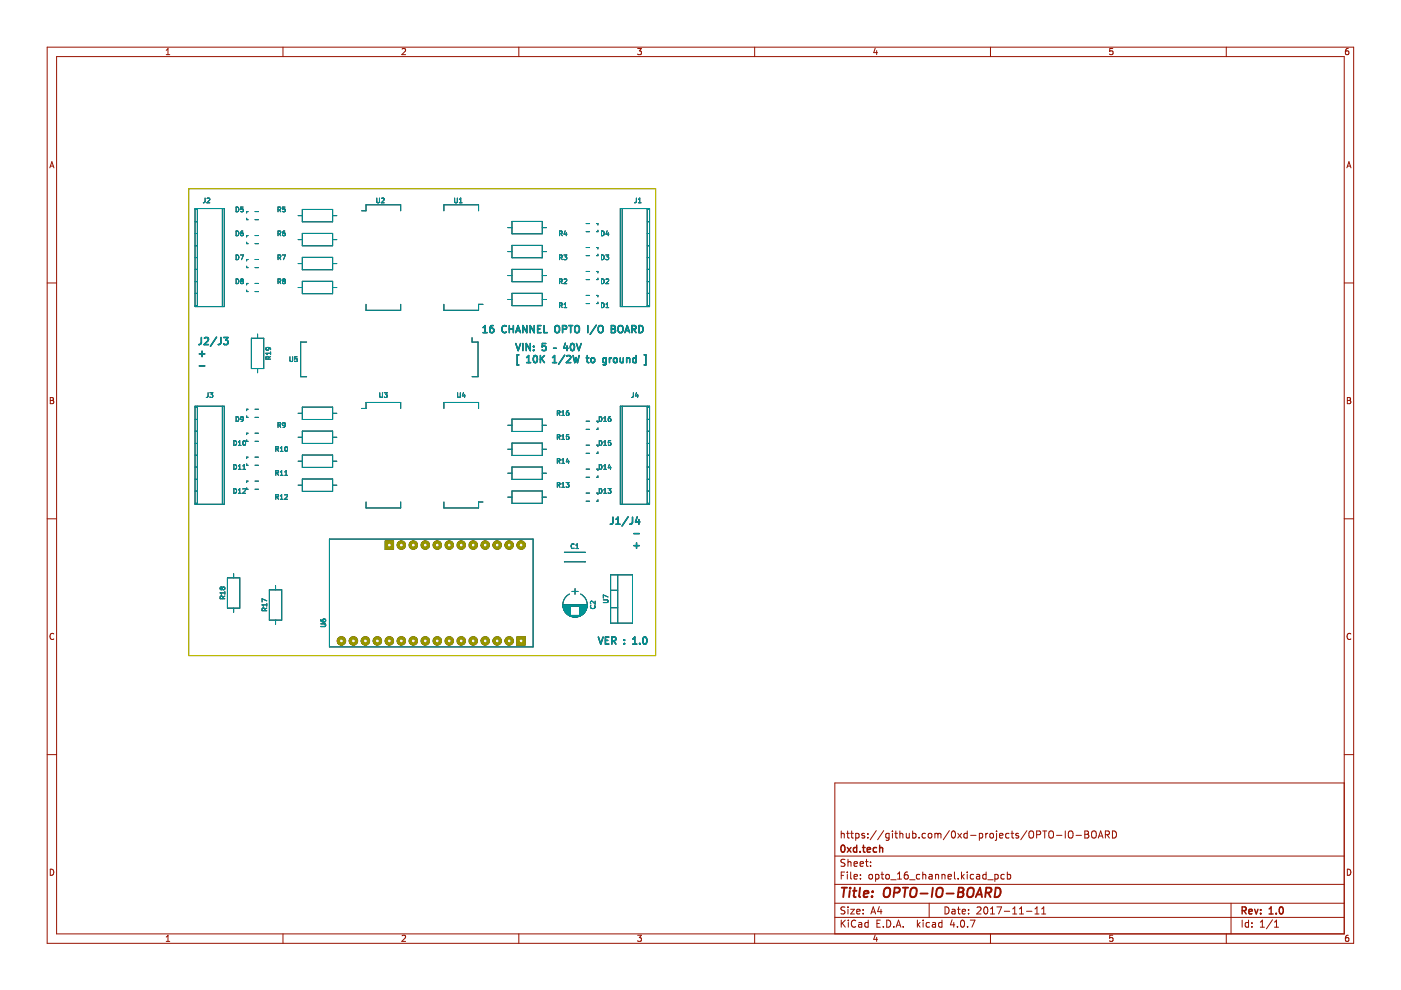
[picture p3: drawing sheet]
<svg xmlns="http://www.w3.org/2000/svg" width="297mm" height="210mm" viewBox="0 0 297 210" stroke-linecap="round" stroke-linejoin="round" font-family="sans-serif">
<g fill="none" stroke="#981200" stroke-width=".21">
<path d="M10 10h277v190h-277zM12 12h273v186h-273zM35.2 11.6h.8M35.2 10.7l.4-.4v1.3M60 10v2M85.2 10.4l.5-.1 .3 .4-.8 .9h.8M110 10v2M135.2 10.3h.8l-.4 .5 .3 .1v.6l-.2 .1-.5-.1M160 10v2M185.6 10.2l-.4 1h.9M185.9 10.7v.9M210 10v2"/>
<path d="M235.9 10.3h-.6l-.1 .6 .7-.1v.7l-.2 .1-.5-.1M260 10v2M285.9 10.3l-.4 .1-.2 .2-.1 .7 .3 .3 .4-.1v-.7h-.4l-.3 .2M10.6 35.6l.4-1.3 .4 1.3M10.7 35.2h.6M285.6 35.6l.4-1.3 .4 1.3M285.7 35.2h.6M10 60h2M285 60h2M10.7 84.3h.4l.2 .2-.2 .4 .2 .1 .1 .3-.2 .3h-.5zM10.7 84.9h.4M285.7 84.3h.4l.2 .2-.2 .4 .2 .1 .1 .3-.2 .3h-.5z"/>
<path d="M285.7 84.9h.4M10 110h2M285 110h2M11.4 134.4a.58 .58 0 0 0-.8 .5 .58 .58 0 0 0 .8 .6M286.4 134.4a.58 .58 0 0 0-.8 .5 .58 .58 0 0 0 .8 .6M10 160h2M178.4 176.2v1.5M178.4 176.8l.2-.1 .3 .1 .1 .9M179.5 176.7h.6M179.7 176.2v1.3l.4 .2M180.4 176.7h.5M180.6 176.2v1.3l.3 .2"/>
<path d="M181.4 176.8l.5-.1 .2 .3-.1 .6h-.6M181.4 176.7v1.5M183.3 176.8l-.4-.1-.2 .2 .1 .2 .5 .2v.3h-.6M184 177.5v.2M184 176.8v.1M185.8 176.1l-1.3 1.9M187.4 176.1l-1.3 1.9M188.5 176.8l-.4-.1-.3 .3 .1 .6h.6M188.5 176.7v1.2l-.3 .3-.3-.1M189.2 176.2v.1M189.2 176.7v1M189.7 176.7h.6"/>
<path d="M189.9 176.2v1.3l.4 .2M190.8 176.8l.2-.1 .4 .1v.9M190.8 176.2v1.5M192.1 176.7l.1 .9 .4 .1 .2-.2M192.8 176.7v1M193.5 176.8l.4-.1 .3 .3-.1 .6h-.6M193.5 176.2v1.5M194.9 177.5v.2M196.2 176.8l-.4-.1-.3 .3 .1 .6h.6M196.9 176.8l.2-.1 .4 .1 .1 .6-.2 .2-.3 .1-.2-.2zM198.2 176.8l.4-.1 .3 .2M198.2 176.7v1"/>
<path d="M198.9 176.9l.2-.2 .3 .1 .1 .9M198.9 176.9v.8M201.3 176.1l-1.3 1.9M201.9 176.3l.2-.1a.8 .8 0 0 1 .5 .7 .8 .8 0 0 1-.5 .8l-.4-.6zM203.1 176.7l.8 1M203.9 176.7l-.8 1M205.1 176.2v1.5M205.1 176.8l-.5-.1-.2 .3 .1 .6h.6M205.8 177.1h1.1M207.6 176.8l.5-.1 .3 .3-.2 .6h-.6M207.6 176.7v1.5M209 176.7v1"/>
<path d="M209.4 176.7l-.4 .3M209.9 176.8l.2-.1 .5 .1v.6l-.1 .2-.4 .1-.2-.2zM211.3 176.7v1.3l-.3 .2M211.3 176.2v.1M211.9 177.2l.7-.2v-.2l-.5-.1-.2 .2 .1 .7h.6M213.9 176.8l-.4-.1-.3 .3 .2 .6h.5M214.4 176.7h.5M214.6 176.2v1.3l.3 .2M215.9 176.8l-.3-.1-.2 .2v.2l.5 .2v.3h-.5M217.7 176.1l-1.3 1.9M218.4 176.3l.1-.1a.5 .5 0 0 1 .6 .5v.5a.5 .5 0 0 1-.5 .5 .5 .5 0 0 1-.5-.5v-.5zM219.8 177l.7-.1 .1-.2v-.4l-.8-.1v1.5"/>
<path d="M221.1 176.2h.8M221.5 176.2v1.5M222.6 176.3l.1-.1a.5 .5 0 0 1 .7 .5v.5a.5 .5 0 0 1-.5 .5 .5 .5 0 0 1-.5-.5v-.5zM224 177.1h1.1M225.9 176.2v1.5M226.6 176.4l.3-.2a.5 .5 0 0 1 .6 .5v.5a.5 .5 0 0 1-.5 .5 .5 .5 0 0 1-.5-.5zM228.1 177.1h1.2M230 176.2h.5l.3 .3-.3 .4 .3 .1 .1 .4-.3 .3h-.6zM230 176.9h.5M231.6 176.3l.2-.1a.5 .5 0 0 1 .6 .5v.5a.5 .5 0 0 1-.5 .5 .5 .5 0 0 1-.5-.5v-.5zM232.9 177.7l.5-1.5 .5 1.5M233 177.3h.7"/>
<path d="M234.4 177l.7-.1 .1-.2-.1-.4-.7-.1v1.5M234.7 177l.5 .7M235.9 176.2a.76 .76 0 0 1 .8 .7 .76 .76 0 0 1-.8 .8zM285 166h-108v32M285 160h2M10.7 184.3a.66 .66 0 0 1 .7 .6 .66 .66 0 0 1-.7 .7zM35.2 198.7l.4-.4v1.3M35.2 199.6h.8M60 198v2M85.2 198.4l.5-.1 .3 .4-.8 .9h.8M110 198v2M135.2 198.3h.8l-.4 .5 .3 .1v.6l-.2 .1-.5-.1"/>
<path d="M160 198v2M177 194.5h108M177 191.5h108M177 187.5h108M177 181.5h108M178.4 195.1v1.5M178.4 185.6h.5M178.6 195.7l.6 .9M179.1 184.9h-.7v1.5M179.1 192.4l-.5-.1-.2 .1v.5l.6 .2 .1 .4-.2 .3-.6-.1M179.1 182.3l-.5-.1-.2 .1v.5l.6 .2 .1 .4-.2 .3-.6-.1M179.2 195.1l-.8 .8"/>
<path d="M179.6 184.9v.1M179.6 185.4v1M179.8 182.2v1.5M179.8 192.3v.1M179.8 192.8v1M179.8 182.8l.2-.1 .4 .1v.9M179.9 195.1v.1M179.9 195.6v1M180.4 192.8h.7l-.7 1h.7M180.4 184.9v1.3l.2 .2M181.1 183.2l.7-.2-.1-.2-.4-.1-.2 .2v.7h.6M181.1 185.9l.7-.2-.1-.2-.4-.1-.2 .2v.7h.6"/>
<path d="M181.4 195.2a.71 .71 0 0 0-1 .5 .71 .71 0 0 0 .7 .9l.3-.2M181.6 193.3l.8-.2-.1-.2-.4-.1-.3 .2 .1 .7h.6M182.1 195.7h.5l.1 .9M182.4 183.2l.7-.2-.1-.2-.4-.1-.2 .2v.7h.6M182.4 186.2v.2M182.4 185.5v.1M182.7 195.9l-.5 .1-.2 .2 .2 .4 .5-.1M183 193.6v.2M183 192.9v.1M183.5 182.7h.6M183.7 182.2v1.3l.4 .2M184.1 195.7l-.5-.1-.2 .3 .1 .6h.6"/>
<path d="M184.1 195.1v1.5M184.3 185.5l.2-.1 .4 .1 .1 .6-.1 .2-.4 .1-.2-.2zM184.6 182.8v.1M184.6 183.5v.2M184.6 193.8l.5-1.5 .5 1.5M184.8 193.4h.7M185.6 198.2l-.4 1h.9M185.6 185.5l.5-.1 .3 .3-.2 .6h-.6M185.6 185.4v1.5M185.9 198.7v.9M185.9 195.8h.5M186.4 192.2l-.3 1.1h.9"/>
<path d="M186.6 195.1h-.7v1.5h.7M186.8 192.8v1M186.8 185.4h.6M187 184.9v1.3l.4 .2M187.3 196.4v.2M187.9 185.5l.2-.1 .4 .1 .1 .6-.2 .2-.3 .1-.2-.2zM188 195.1a.76 .76 0 0 1 .9 .7 .76 .76 0 0 1-.9 .8zM188.9 186.5h1.1M189.5 196.4v.2M190 196.6l.5-1.5 .5 1.5M190.1 196.2h.8M190.3 186.4h.8"/>
<path d="M190.3 185.3l.4-.4v1.5M191.5 196.4v.2M192.4 184.9l-.4 .1a1.01 1.01 0 0 0 0 1.4l.5-.2 .1-.5-.3-.2h-.4l-.2 .2M192.9 186.5h1.1M194.5 195.1v1.5M194.6 196l.5 .6M195 185.5l-.4-.1-.3 .3 .1 .6h.6M195.1 195.6l-.6 .6M195.6 185.5l.3-.1 .3 .1 .1 .9M195.6 184.9v1.5M195.7 195.1v.1M195.7 195.6v1"/>
<path d="M197 185.5h.6v.9M197 191.5v3M197.1 195.7l-.5-.1-.2 .3 .1 .6h.6M197.6 185.7l-.5 .1-.2 .2 .2 .4 .5-.1M197.7 195.7h.6l.1 .9M198.4 195.9l-.5 .1-.3 .2 .3 .4 .5-.1M198.4 185.5l.2-.1 .3 .1 .1 .9M198.4 185.4v1M199.7 185.5l.2-.1 .4 .1 .1 .9M199.7 195.7l-.4-.1-.3 .3 .1 .6h.6M199.7 185.4v1M199.7 195.1v1.5"/>
<path d="M200.4 192.3a.76 .76 0 0 1 .8 .7 .76 .76 0 0 1-.8 .8zM201 185.9l.7-.2-.1-.2-.4-.1-.2 .2 .1 .7h.5M201.9 192.9h.5l.1 .9M201.9 195l-.4 1.1h.9M202.2 195.6v1M202.4 184.9v1.3l.2 .2M202.5 193.1l-.5 .1-.2 .2 .2 .4 .5-.1M203 192.8h.6M203 196.4v.2M203.1 186.2v.2M203.2 192.3v1.3l.4 .2M203.8 195.2l.2-.1a.8 .8 0 0 1 .5 .7 .8 .8 0 0 1-.5 .8l-.4-.6z"/>
<path d="M203.9 184.9v1.5M204 185.8l.4 .6M204 193.3l.7-.2-.1-.2-.4-.1-.2 .2 .1 .7h.5M204.4 185.4l-.5 .6M205.1 184.9v.1M205.1 185.4v1M205.1 196.4v.2M205.4 193.6v.2M205.4 192.9v.1M205.7 195.1h1l-.6 1.5M206.4 185.5l-.4-.1-.3 .3 .2 .6h.5M207.1 185.5h.5l.1 .9"/>
<path d="M207.1 192.4l.6-.1 .3 .4-.9 1.1h.9M207.7 185.7l-.5 .1-.2 .2 .2 .4 .5-.1M208.7 192.4l.2-.1a.8 .8 0 0 1 .6 .7 .8 .8 0 0 1-.6 .8l-.3-.6zM209.1 185.5l-.5-.1-.2 .3 .1 .6h.6M209.1 184.9v1.5M209.4 186.5h1.2M210 198v2M210 193.8h.9M210 192.7l.4-.4v1.5M210.9 185.5l.5-.1 .2 .3-.1 .6h-.6M210.9 185.4v1.5M211.4 192.3h1l-.7 1.5"/>
<path d="M212.9 193.2h1.2M212.9 185.5l-.4-.1-.3 .3 .2 .6h.5M213.6 185.5l.4-.1 .3 .3-.2 .6h-.5M213.6 184.9v1.5M214.7 193.8h.9M214.7 192.7l.4-.4v1.5M216.1 193.8h.9M216.1 192.7l.5-.4v1.5M217.6 193.2h1.2M219.4 193.8h.9M219.4 192.7l.5-.4v1.5M220.9 193.8h.8"/>
<path d="M220.9 192.7l.4-.4v1.5M235.9 198.3h-.6l-.1 .6h.7v.6l-.2 .1-.5-.1M260 198v2M261 191.5v6.5M263.4 195.1v1.5M264.7 195.7l-.4-.1-.3 .3 .1 .6h.6M264.7 195.1v1.5M265.4 196.4v.2M265.4 195.7v.1M267.2 196.6h.9M267.2 195.5l.4-.4v1.5M269.8 195l-1.3 1.9"/>
<path d="M270.2 196.6h.9M270.2 195.5l.4-.4v1.5M285.7 184.3a.66 .66 0 0 1 .7 .6 .66 .66 0 0 1-.7 .7zM285.9 198.3l-.4 .1-.2 .2-.1 .7 .3 .3 .4-.1v-.6l-.4-.1-.3 .2"/>
</g>
<g fill="none" stroke="#981200" stroke-width=".3">
<path d="M178.4 179.3l.2-.1a.8 .8 0 0 1 .6 .7 .8 .8 0 0 1-.6 .8l-.3-.6zM179.6 179.7l.8 1M180.4 179.7l-.8 1M181.6 179.8l-.4-.1-.3 .3 .2 .6h.5M181.6 179.2v1.5M182.9 179.7h.5M183.1 179.2v1.3l.3 .2M185.9 179.8l-.5-.1-.3 .3 .2 .6h.6M186.5 179.8l.2-.1 .4 .1v.9M186.5 179.2v1.5M182.4 180.5v.2M183.9 180.2l.7-.2-.1-.2-.4-.1-.2 .2v.7h.6"/>
<path d="M263.4 193.1l.7-.1 .1-.2-.1-.4-.7-.1v1.5M263.7 193.1l.5 .7M264.8 193.3l.7-.2-.1-.2-.4-.1-.2 .2 .1 .7h.5M266 192.8l.4 1 .3-1M267.3 193.6v.2M267.3 192.9v.1M269.1 193.8h.8M269.1 192.7l.4-.4v1.5M270.6 193.6v.2M271.4 192.4l.2-.1a.8 .8 0 0 1 .5 .7 .8 .8 0 0 1-.5 .8l-.2-.2-.2-.4z"/>
</g>
<g fill="none" stroke="#981200" stroke-width=".4">
<path d="M178.5 188.2h1.1M179 188.2l-.2 2M180.2 188.9l-.2 1.3M180.3 188.2l-.1 .2M180.8 188.9h.8M181.2 188.2l-.2 1.7 .1 .2 .3 .1M182.4 188.2l-.3 1.7 .3 .3M183.1 189.5l1-.1v-.4l-.6-.1-.3 .3v.9h.7M184.9 190v.2M185 189v.2M187.6 188.5a.69 .69 0 0 1 1.1 0 1.47 1.47 0 0 1-.6 1.7l-.6-.1a1.5 1.5 0 0 1 .1-1.6zM189.6 189.3h.7l.3-.2a.51 .51 0 0 0-.1-.9h-.8l-.3 2"/>
<path d="M191.4 188.2h1.1M192 188.2l-.3 2M193.2 188.5a.69 .69 0 0 1 1.1 0 1.47 1.47 0 0 1-.6 1.7l-.5-.1a1.5 1.5 0 0 1 0-1.6zM195.2 189.5h1.5M197.8 188.2l-.3 2M198.7 188.5a.69 .69 0 0 1 1.1 0 1.47 1.47 0 0 1-.5 1.7l-.6-.1a1.5 1.5 0 0 1 0-1.6zM200.7 189.5h1.5M203.2 189.2h.7M203.3 188.2h.7l.2 .2 .1 .4-.4 .4 .2 .1a.58 .58 0 0 1-.3 .9h-.7zM205.3 188.5a.69 .69 0 0 1 1.1 0 1.47 1.47 0 0 1-.6 1.7l-.5-.1a1.5 1.5 0 0 1 0-1.6zM206.9 190.2l.9-2 .4 2M207.1 189.6h1"/>
<path d="M209 189.3h.8l.3-.2a.51 .51 0 0 0-.2-.9h-.8l-.2 2M209.5 189.3l.5 .9M211.1 188.2a.96 .96 0 0 1 1.1 .6 .96 .96 0 0 1-.3 1.1l-.6 .3h-.4z"/>
</g>
<g fill="none" stroke="#000" stroke-width=".3">
<path d="M42.3 75h1.1M42.3 77.6h1.1M42.7 71.6l-.1 1.2-.5 .3M42.8 74.5v1.1M43.3 71.7l.6-.1 .3 .4-.9 1.1h.9M45.9 71.5l-1.3 1.9M46.8 71.6v1.2l-.5 .3M47.4 71.6h.9l-.5 .5 .5 .2v.6l-.2 .2-.7-.2M102.4 70.5h.9M102.4 69.5l.4-.5v1.5M104.6 69l-.5 .1a1.01 1.01 0 0 0 0 1.4l.5-.1 .1-.5-.3-.3h-.3l-.3 .3M107.3 69.2a.71 .71 0 0 0-.9 .5 .71 .71 0 0 0 .7 .8l.2-.1"/>
<path d="M108 69v1.5M108 69.7h.8M108.8 69v1.5M109.3 70.5l.5-1.5 .5 1.5M109.4 72.8l.5 1.5 .5-1.5M109.5 70.1h.7M110 75.2h-.4v2.2h.4M110.9 72.8v1.5M111.6 76.9h.9M111.6 75.8l.5-.4v1.5M111.7 69v1.5l-.9-1.5v1.5M112.4 72.8v1.5l-.8-1.5v1.5"/>
<path d="M113.1 74.2v.1M113.1 73.4v.1M113.3 69v1.5l-.9-1.5v1.5M113.3 75.5l.1-.1a.8 .8 0 0 1 .6 .7 .8 .8 0 0 1-.6 .8 1 1 0 0 1-.1-1.4zM114 69.7h.5M114.6 75.4v1.5M114.7 69h-.7v1.5h.7M114.8 76l.6 .9M115.3 69v1.5h.8M115.4 75.4l-.8 .8M115.7 72.8h-.7l-.1 .7 .2-.1 .5 .1 .2 .2-.1 .5-.2 .1-.6-.1M117.1 76.9h.9"/>
<path d="M117.1 75.8l.5-.4v1.5M117.4 73.8h.5M117.7 69.2l.3-.2a.5 .5 0 0 1 .6 .5v.5a.5 .5 0 0 1-.5 .5 .5 .5 0 0 1-.5-.5zM119.3 69.8l.7-.1 .1-.2v-.3l-.8-.2v1.5M119.7 75.3l-1.3 1.9M119.9 72.8l-.4 1h.9M120.1 75.5l.6-.1 .3 .4-.9 1.1h.9M120.2 73.3v1M120.6 69h.8M121 69v1.5M121.1 72.9l.2-.1a.8 .8 0 0 1 .5 .8 .8 .8 0 0 1-.5 .7 1 1 0 0 1-.2-1.4zM121.5 75.4l.4 1.5 .2-1.1 .3 1.1 .4-1.5"/>
<path d="M121.9 69.2l.3-.2a.5 .5 0 0 1 .6 .5v.5a.5 .5 0 0 1-.5 .5 .5 .5 0 0 1-.5-.5zM122.2 72.8l.5 1.5 .5-1.5M124.3 75.9h.6M124.5 75.4v1.3l.4 .2M124.6 69v1.5M125.4 76l.2-.1 .4 .1 .1 .6-.2 .2-.3 .1-.2-.2zM126.4 69l-1.3 1.9M126.9 69.2l.3-.2a.5 .5 0 0 1 .6 .5v.5a.5 .5 0 0 1-.5 .5 .5 .5 0 0 1-.5-.5zM128.5 75.9v1.2l-.3 .3-.3-.1M128.5 76l-.4-.1-.3 .3 .1 .6h.6M129.2 75.9v1M129.6 69h.5l.3 .3-.3 .4 .3 .2 .1 .3-.3 .3h-.6z"/>
<path d="M129.6 69.7h.5M129.6 75.9l-.4 .3M130.1 76l.3-.1 .4 .1 .1 .6-.2 .2-.3 .1-.3-.2zM131.1 69.2l.3-.2a.5 .5 0 0 1 .7 .5v.5a.5 .5 0 0 1-.5 .5 .5 .5 0 0 1-.5-.5zM131.5 75.9l.1 .9 .3 .1 .2-.2M132.1 75.9v1M132.5 70.5l.5-1.5 .5 1.5M132.6 70.1h.7M132.9 76l.2-.1 .3 .1 .1 .9M132.9 75.9v1M134 69.8l.7-.1 .1-.2v-.3l-.8-.2v1.5M134.3 69.8l.5 .7"/>
<path d="M134.9 76l-.5-.1-.3 .3 .2 .6h.6M134.9 75.4v1.5M135.5 69a.76 .76 0 0 1 .9 .8 .76 .76 0 0 1-.9 .7zM136.6 75.2h.3v2.2h-.3M130 109.7l-.1 1.2-.5 .3M130.6 111.2h.9M130.6 110.1l.4-.4v1.5M133.2 109.6l-1.3 1.9M134.1 109.7l-.1 1.2-.5 .3M134.4 113.1h1.1M134.4 115.7h1.1M135 115.1v1.2"/>
<path d="M135.1 109.6l-.4 1.1h1M135.5 110.2v1M126.9 135.1l.5 1.5 .5-1.5M128.4 135.8h.5M129.1 135.1h-.7v1.5h.7M129.7 135.9l.7-.1 .2-.2-.1-.4-.8-.1v1.5M130.1 135.9l.5 .7M132.4 136.4v.2M132.4 135.6v.2M134.2 136.6h.8M134.2 135.5l.4-.4v1.5M135.7 136.4v.2"/>
<path d="M136.4 135.2l.3-.1a.8 .8 0 0 1 .5 .7 .8 .8 0 0 1-.5 .8l-.4-.6z"/>
</g>
<g fill="none" stroke="#000" stroke-width=".21">
<path d="M40 40h99v99h-99zM41.4 54.6h.4M41.4 47h.4M41.4 49.5h.4M41.4 52.1h.4M41.4 57.1h.4M41.4 44.4h.4M41.4 44.2h6.1v20.8h-6.1zM41.4 59.7h.4M41.8 44.2v20.8M43.5 42l-.1 .9-.3 .1M43.9 42.1l.4-.1 .2 .3-.6 .7h.6"/>
<path d="M47.2 44.2v20.8M50.1 59.1a.51 .51 0 0 1 .5 .5 .51 .51 0 0 1-.5 .5zM50.1 54.1a.51 .51 0 0 1 .5 .5 .51 .51 0 0 1-.5 .5zM50.1 49a.51 .51 0 0 1 .5 .5 .51 .51 0 0 1-.5 .5zM50.1 43.9a.51 .51 0 0 1 .5 .5 .51 .51 0 0 1-.5 .5zM51 54.1h.6l-.4 1M51.2 59.6l-.2-.2 .2-.3 .4 .2-.2 .3M51.2 59.6l-.2 .2 .2 .3 .4-.1-.2-.4M51.2 59.6h.2M51.5 49l-.4 .2-.1 .6 .2 .2 .3-.1v-.5h-.3l-.2 .2M51.5 43.9h-.4l-.1 .5 .5-.1v.5h-.5M52.3 46.3v.3h.3"/>
<path d="M52.3 51.4v.3h.3M52.3 56.4v.3h.3M52.6 44.9h-.3v.3M52.6 49.9h-.3v.3M52.6 55h-.3v.3M54.1 46.6h.7M54.1 44.9h.7M54.1 51.7h.7M54.1 49.9h.7M54.1 56.7h.7M54.1 55h.7M59 59.7l.4-.1 .1-.4-.5-.1v1"/>
<path d="M59 54.6l.4-.1 .1-.3-.5-.1v1M59 49.5h.4l.1-.4-.5-.1v1M59 44.4h.4l.1-.4-.5-.1v1M59.2 44.4l.3 .5M59.2 49.5l.3 .5M59.2 54.6l.3 .5M59.2 59.7l.3 .4M59.9 54.1h.6l-.4 1M60.1 59.6l-.2-.2 .2-.3 .4 .2-.2 .3M60.1 59.6l-.2 .2 .2 .3 .4-.1-.2-.4M60.1 59.6h.2M60.4 49l-.4 .2-.1 .6 .2 .2 .3-.1v-.5h-.3l-.2 .2"/>
<path d="M60.4 43.9h-.4l-.1 .5 .5-.1v.5h-.5M63.2 45.7h.9M63.2 50.8h.9M63.2 55.9h.9M64.1 54.6h6.4v2.6h-6.4zM64.1 44.4h6.4v2.6h-6.4zM64.1 49.5h6.4v2.6h-6.4zM64.1 59.7h6.4v2.6h-6.4zM70.5 45.7h.9M70.5 50.8h.9M70.5 55.9h.9M76.7 44.7h.9v-1.3h7.4v1.3"/>
<path d="M79.9 42v.8l.2 .2 .4-.2v-.8M80.9 42.1l.4-.1 .2 .3-.7 .7h.7M94.1 44.7v-1.3h7.4v1.3M96.4 42v.8l.2 .2 .4-.2v-.8M97.4 43h.6M97.4 42.3l.3-.3v1M107.7 58.4h.9M107.7 53.3h.9M107.7 48.3h.9M108.6 57.1h6.4v2.6h-6.4zM108.6 47h6.4v2.6h-6.4zM108.6 52h6.4v2.7h-6.4z"/>
<path d="M115 58.4h.9M115 53.3h.9M115 48.3h.9M118.6 59.7l.5-.1 .1-.4-.6-.1v1M118.6 54.6l.5-.1 .1-.3-.6-.1v1M118.6 49.5h.5l.1-.4-.6-.1v1M118.9 59.7l.3 .4M118.9 54.6l.3 .5M118.9 49.5l.3 .5M119.5 54.1h.7l-.4 .3 .3 .1v.5h-.6M119.6 59.2l.4-.1 .2 .3-.7 .7h.7M119.8 48.9l-.2 .7h.6"/>
<path d="M120.1 49.3v.7M124.3 57.6h.7M124.3 59.3h.7M124.3 52.5h.7M124.3 54.2h.7M124.3 47.4h.7M124.3 49.1h.7M126.5 47.4h.3v.3M126.5 52.5h.3v.3M126.5 57.6h.3v.3M126.8 48.8v.3h-.3M126.8 53.9v.3h-.3"/>
<path d="M126.8 59v.3h-.3M127.5 49a.51 .51 0 0 1 .6 .5 .51 .51 0 0 1-.6 .5zM127.5 54.1a.51 .51 0 0 1 .6 .5 .51 .51 0 0 1-.6 .5zM127.5 59.1a.51 .51 0 0 1 .6 .5 .51 .51 0 0 1-.6 .5zM128.4 54.1h.7l-.4 .3 .3 .1v.5h-.6M128.5 59.2l.4-.1 .2 .3-.7 .7h.7M128.7 48.9l-.2 .7h.6M129 49.3v.7M131.5 44.2h6.2v20.8h-6.2zM131.9 44.2v20.8M134.9 42v.9l-.4 .1M135.4 43h.5"/>
<path d="M135.4 42.3l.2-.3v1M137.2 44.2v20.8M137.2 54.6h.5M137.2 47h.5M137.2 49.5h.5M137.2 52.1h.5M137.2 57.1h.5M137.2 59.7h.5M137.2 44.4h.5M41.4 64.8h.4M41.4 62.2h.4M52.3 61.5v.3h.3"/>
<path d="M52.6 60.1h-.3v.3M53.3 71.7h2.6v6.4h-2.6zM54.1 61.8h.7M54.1 60.1h.7M54.6 70.8v.9M54.6 78.1v.9M56.8 73.7l.2 .2-.1 .2-.4 .1-.1-.3 .2-.2h.5l.3 .4M56.9 76.1l-.1-.4-.3-.1-.1 .5h1M57.4 75.6l-.5 .3M57.4 74.6v.6M57.4 74.9h-1l.3 .3M61.5 75.7v.8l.2 .2 .3-.2v-.8"/>
<path d="M63 75.7h-.5v.4h.4l.1 .5h-.5M63.2 61h.9M65 72.5h-1.3v7.4h1.3M70.5 61h.9M77.6 64.5v1.3h7.4v-1.3M94.1 64.5v1.3h7.4v-1.3h.9M100.1 71.6v.9h1.3v7.4h-1.3M107.7 63.5h.9M108.6 62.2h6.4v2.6h-6.4zM115 63.5h.9M118.6 64.7h.5l.1-.4-.6-.1v1M118.9 64.7l.3 .5"/>
<path d="M119.6 65.2h.6M119.6 64.5l.3-.3v1M124.3 62.6h.7M124.3 64.4h.7M126.5 62.6h.3v.3M126.8 64.1v.3h-.3M127.5 64.2a.51 .51 0 0 1 .6 .5 .51 .51 0 0 1-.6 .5zM128.5 65.2h.6M128.5 64.5l.3-.3v1M137.2 64.8h.5M137.2 62.2h.5M41.4 86.1h6.1v20.8h-6.1z"/>
<path d="M41.4 96.5h.4M41.4 99h.4M41.4 94h.4M41.4 91.4h.4M41.4 86.3h.4M41.4 88.9h.4M41.8 86.1v20.8M44.1 83.3v.8l-.4 .2M44.5 83.3h.6l-.3 .4h.3v.5h-.6M47.2 86.1v20.8M49.6 93.4a.51 .51 0 0 1 .6 .5 .51 .51 0 0 1-.6 .5zM49.6 98.5a.51 .51 0 0 1 .6 .5 .51 .51 0 0 1-.6 .5z"/>
<path d="M50.1 88.4a.51 .51 0 0 1 .5 .5 .51 .51 0 0 1-.5 .5zM50.5 94.4h.6M50.5 93.7l.3-.3v1M50.5 98.8l.3-.3v1M50.5 99.5h.6M51.5 99.5h.6M51.5 98.8l.3-.3v1M51.6 93.5l.1-.1a.49 .49 0 0 1 .4 .5 .49 .49 0 0 1-.5 .5l-.1-.3zM51.6 88.8l-.2 .2-.3-.1v-.5h.3l.2 .1-.1 .6-.4 .3M52.3 88.2v.3h.3M52.3 93.3v.3h.3M52.3 98.3v.4h.3"/>
<path d="M52.6 86.8h-.3v.3M52.6 91.8h-.3v.4M52.6 96.9h-.3v.3M54.1 88.5h.7M54.1 86.8h.7M54.1 93.6h.7M54.1 91.8h.7M54.1 98.7h.7M54.1 96.9h.7M58.5 95.2h.5v-.4l-.5-.1v1M58.7 95.2l.3 .5M59 90.1h.4l.1-.4-.5-.1v1"/>
<path d="M59.2 90.1l.3 .5M59.4 95l.3-.3v1M59.4 95.7h.6M60.5 94.8l.1-.1a.49 .49 0 0 1 .4 .5 .49 .49 0 0 1-.5 .5l-.1-.4zM60.5 90.1l-.2 .1h-.3v-.5l.3-.1 .2 .2-.1 .6-.4 .2M63.2 87.6h.9M63.2 92.7h.9M63.2 97.8h.9M64.1 91.4h6.4v2.6h-6.4zM64.1 86.3h6.4v2.6h-6.4zM64.1 96.5h6.4v2.6h-6.4zM70.5 87.6h.9"/>
<path d="M70.5 92.7h.9M70.5 97.8h.9M76.7 86.6h.9v-1.3h7.4v1.3M80.5 83.3v.8l.2 .2 .4-.2v-.8M81.5 83.3h.6l-.3 .4h.2v.5h-.5M94.1 86.6v-1.3h7.4v1.3M97 83.3v.8l.2 .2 .4-.2v-.8M98.3 83.2l-.3 .7h.6M98.5 83.6v.7M107.7 90.2h.9M107.7 95.3h.9M108.6 99h6.4v2.6h-6.4z"/>
<path d="M108.6 88.9h6.4v2.6h-6.4zM108.6 93.9h6.4v2.7h-6.4zM115 90.2h.9M115 95.3h.9M118.2 87.6h.4l.1-.4-.5-.1v1M118.2 92.7l.4-.1 .1-.3-.5-.1v1M118.2 97.8l.4-.1 .1-.4-.5-.1v1M118.4 97.8l.3 .4M118.4 92.7l.3 .5M118.4 87.6l.3 .5M119.1 97.5l.3-.3v1M119.1 87.4l.3-.3v1"/>
<path d="M119.1 92.4l.3-.2v1M119.1 98.2h.6M119.1 93.2h.6M119.1 88.1h.6M120.3 97.2l-.2 .7h.6M120.5 87.1l-.4 .2v.6l.2 .2 .3-.1-.1-.5h-.2l-.2 .2M120.5 97.6v.6M120.6 92.2h-.5v.4h.4l.1 .5h-.5M124.3 99.5h.7M124.3 94.4h.7M124.3 96.1h.7M124.3 89.3h.7"/>
<path d="M124.3 91h.7M126.5 89.3h.3v.3M126.5 94.4h.3v.3M126.5 99.5h.3v.3M126.8 90.7v.3h-.3M126.8 95.8v.3h-.3M127.1 88.4a.51 .51 0 0 1 .5 .5 .51 .51 0 0 1-.5 .5zM127.1 93.4a.51 .51 0 0 1 .5 .5 .51 .51 0 0 1-.5 .5zM127.1 98.5a.51 .51 0 0 1 .5 .5 .51 .51 0 0 1-.5 .5zM128 89.4h.6M128 94.4h.6M128 99.5h.6"/>
<path d="M128 88.6l.3-.2v1M128 93.7l.3-.3v1M128 98.8l.3-.3v1M129.2 98.5l-.2 .7h.6M129.4 88.4l-.4 .2v.6l.2 .2 .3-.1-.1-.5-.2-.1-.2 .2M129.4 98.8v.7M129.5 93.4h-.5v.5h.4l.1 .4h-.5M131.5 86.1h6.2v20.8h-6.2zM131.9 86.1v20.8M134.3 83.3l-.1 .8-.3 .2M135 83.2l-.3 .7h.6M135.2 83.6v.7"/>
<path d="M137.2 86.1v20.8M137.2 96.5h.5M137.2 99h.5M137.2 94h.5M137.2 91.4h.5M137.2 86.3h.5M137.2 88.9h.5M41.4 104.1h.4M41.4 101.6h.4M41.4 106.7h.4M49.6 103.6a.51 .51 0 0 1 .6 .5 .51 .51 0 0 1-.6 .5zM50.5 103.9l.3-.3v1"/>
<path d="M50.5 104.6h.6M51.5 103.7l.4-.1 .2 .3-.7 .7h.7M52.3 103.4v.3h.3M52.6 102h-.3v.3M54.1 103.7h.7M54.1 102h.7M58.5 100.3h.5v-.4l-.5-.1v1M58.5 105.4l.5-.1v-.3l-.5-.1v1M58.7 100.3l.3 .5M58.7 105.4l.3 .5M59.4 100.1l.3-.3v1M59.4 105.1l.3-.2v1"/>
<path d="M59.4 100.8h.6M59.4 105.9h.6M60.4 105l.4-.1 .2 .2-.7 .8h.7M60.4 100.8h.6M60.4 100.1l.3-.3v1M63.2 102.9h.9M64.1 101.6h6.4v2.6h-6.4zM69.9 114.3h43.1v22.9h-43.1zM70.5 102.9h.9M77.6 106.4v1.3h7.4v-1.3M94.1 106.4v1.3h7.4v-1.3h.9M107.7 105.4h.9"/>
<path d="M107.7 100.3h.9M108.6 104.1h6.4v2.6h-6.4zM115 105.4h.9M115 100.3h.9M118.2 102.8h.4l.1-.4-.5-.1v1M118.4 102.8l.3 .5M119.1 102.6l.3-.3v1M119.1 103.3h.6M119.7 117.1h4.4M119.7 119.1h4.4M119.7 117.1h.1M119.7 119.1h.1"/>
<path d="M120 102.3h.6l-.3 .4 .3 .1v.4h-.6M121.7 115.4a.44 .44 0 0 0-.6 .4 .44 .44 0 0 0 .6 .4M122.1 116.3h.6M122.1 115.6l.3-.3v1M124.1 117.1h.1M124.1 119.1h.1M124.3 104.5h.7M124.3 106.3h.7M124.3 101.2h.7M126.5 104.5h.3v.4M126.8 100.9v.3h-.3M126.8 106v.3h-.3"/>
<path d="M127.1 103.6a.51 .51 0 0 1 .5 .5 .51 .51 0 0 1-.5 .5zM128 104.6h.6M128 103.9l.3-.3v1M128.9 103.6h.6l-.3 .4 .3 .1v.4h-.6M137.2 104.1h.5M137.2 101.6h.5M137.2 106.7h.5M47.1 124.7l-.2-.2-.2 .2 .2 .3 .2-.2M47.1 124.7l.2-.2 .4 .2-.2 .3-.4-.2M47.1 124.7v.1M47.2 126.9l-.1-.4-.3-.1-.1 .5h1M47.7 126.4l-.5 .3"/>
<path d="M47.7 125.4v.6M47.7 125.7h-1l.3 .3M48.2 122.5h2.6v6.4h-2.6zM49.5 121.6v.9M49.5 128.9v.9M56.1 129.5l-.1-.5h-.3l-.1 .5h1M56.6 128.9l-.5 .3M56.6 127.4l-1-.4v.6M56.6 128v.5M56.6 128.2h-1l.2 .3M57.1 125.1h2.6v6.4h-2.6zM58.4 124.2v.9"/>
<path d="M58.4 131.5v.9M119.4 128.3h5.1M119.4 128.4h5.1M119.4 128.5h5.1M119.4 128.5h1.5M119.4 128.6h1.5M119.4 128.7h1.5M119.4 128.8h1.5M119.4 128.9h1.5M119.5 128.9h1.4M119.5 129h1.4M119.5 129.1h1.4"/>
<path d="M119.5 129.2h1.4M119.6 129.2h1.3M119.6 129.3h1.3M119.6 129.4h1.3M119.7 129.5h1.2M119.7 129.6h1.2M119.8 129.7h1.1M119.9 129.8h1M119.9 129.9h1M120 129.9h.9M120 130h.9M120.1 130h.8"/>
<path d="M120.1 130.1h.8M120.2 130.1h.7M120.2 130.2h.7M120.3 130.2h.6M120.4 130.3h.5M120.5 130.4h.4M120.6 130.5h.3M120.7 130.5h2.5M120.7 125.9a2.59 2.59 0 0 0 0 4.7M120.7 130.6h2.4a2.59 2.59 0 0 1-2.4 0zM120.9 130.6h2M121 130.7h1.9"/>
<path d="M121.1 130.7h1.6M121.3 125.4h1.3M121.4 130.8h1.1M121.6 130.8h.7M121.9 124.8v1.2M122.9 129.5h1.3M122.9 129h1.5M122.9 128.5h1.6M122.9 128.7h1.5M122.9 128.8h1.5M122.9 128.9h1.5M122.9 129.1h1.4"/>
<path d="M122.9 129.2h1.4M122.9 129.3h1.4M122.9 129.3h1.3M122.9 129.5h1.2M122.9 129.7h1.2M122.9 129.7h1.1M122.9 129.8h1M122.9 129.9h1M122.9 130h.9M122.9 130.1h.8M122.9 130.2h.7M122.9 130.3h.6"/>
<path d="M122.9 130.3h.5M122.9 130.5h.3M123.1 125.9a2.59 2.59 0 0 1 0 4.7M123.4 130.4h-.5M123.6 130.2l-.7 .1M123.7 130.1h-.8M123.9 129.9h-1M124 129.7l-1.1 .1M124.1 129.6h-1.2M124.2 129.4h-1.3M124.3 129.2l-1.4 .1M124.3 129.1h-1.4"/>
<path d="M124.4 128.9h-1.5M124.4 128.7l-1.5 .1M124.5 128.6h-1.6M125.3 128.4a.44 .44 0 0 0 .4 .6 .44 .44 0 0 0 .4-.6M126.2 127.5v.6l-.7-.6-.3 .2 .1 .3M127.9 127.2h.8l.2 .2-.2 .4h-.8M128.9 126.6l-1-.5v.7M129.5 121.9h4.6v10.2h-4.6zM129.5 128.9h1.5M129.5 125.1h1.5M131 121.9v10.2"/>
</g>
<g fill="#000" stroke="#000" stroke-width=".21">
<path d="M81.7 114.7h1.7v1.8h-1.7z" fill-rule="evenodd"/>
<path d="M109.6 135h1.8v1.8h-1.8z" fill-rule="evenodd"/>
<circle cx="85.1" cy="115.6" r=".89"/>
<circle cx="87.6" cy="115.6" r=".89"/>
<circle cx="90.2" cy="115.6" r=".89"/>
<circle cx="92.7" cy="115.6" r=".89"/>
<circle cx="95.2" cy="115.6" r=".89"/>
<circle cx="97.8" cy="115.6" r=".89"/>
<circle cx="100.3" cy="115.6" r=".89"/>
<circle cx="102.9" cy="115.6" r=".89"/>
<circle cx="105.4" cy="115.6" r=".89"/>
<circle cx="107.9" cy="115.6" r=".89"/>
<circle cx="110.5" cy="115.6" r=".89"/>
<circle cx="72.4" cy="135.9" r=".89"/>
<circle cx="74.9" cy="135.9" r=".89"/>
<circle cx="77.5" cy="135.9" r=".89"/>
<circle cx="80" cy="135.9" r=".89"/>
<circle cx="82.5" cy="135.9" r=".89"/>
<circle cx="85.1" cy="135.9" r=".89"/>
<circle cx="87.6" cy="135.9" r=".89"/>
<circle cx="90.2" cy="135.9" r=".89"/>
<circle cx="92.7" cy="135.9" r=".89"/>
<circle cx="95.2" cy="135.9" r=".89"/>
<circle cx="97.8" cy="135.9" r=".89"/>
<circle cx="100.3" cy="135.9" r=".89"/>
<circle cx="102.9" cy="135.9" r=".89"/>
<circle cx="105.4" cy="135.9" r=".89"/>
<circle cx="107.9" cy="135.9" r=".89"/>
</g>
<g fill="#fff" stroke="#fff" stroke-width=".21">
<circle cx="72.4" cy="135.9" r=".17"/>
<circle cx="74.9" cy="135.9" r=".17"/>
<circle cx="77.5" cy="135.9" r=".17"/>
<circle cx="80" cy="135.9" r=".17"/>
<circle cx="82.6" cy="135.9" r=".17"/>
<circle cx="85.1" cy="135.9" r=".17"/>
<circle cx="87.6" cy="135.9" r=".17"/>
<circle cx="90.2" cy="135.9" r=".17"/>
<circle cx="92.7" cy="135.9" r=".17"/>
<circle cx="95.3" cy="135.9" r=".17"/>
<circle cx="97.8" cy="135.9" r=".17"/>
<circle cx="100.3" cy="135.9" r=".17"/>
<circle cx="102.9" cy="135.9" r=".17"/>
<circle cx="105.4" cy="135.9" r=".17"/>
<circle cx="108" cy="135.9" r=".17"/>
<circle cx="110.5" cy="135.9" r=".17"/>
<circle cx="85.1" cy="115.6" r=".17"/>
<circle cx="82.6" cy="115.6" r=".17"/>
<circle cx="87.6" cy="115.6" r=".17"/>
<circle cx="90.2" cy="115.6" r=".17"/>
<circle cx="92.7" cy="115.6" r=".17"/>
<circle cx="95.3" cy="115.6" r=".17"/>
<circle cx="97.8" cy="115.6" r=".17"/>
<circle cx="100.3" cy="115.6" r=".17"/>
<circle cx="102.9" cy="115.6" r=".17"/>
<circle cx="105.4" cy="115.6" r=".17"/>
<circle cx="108" cy="115.6" r=".17"/>
<circle cx="110.5" cy="115.6" r=".17"/>
</g>
<path d="M68 132.3h.8l.2 .2-.2 .3h-.8M68 131.4l.3 .4h.6M68.5 131.7l-.1-.2 .2-.2 .4 .1v.3M68.5 131.7v.1M68.5 131.8h.1M69 131.7l-.1 .1" fill="none" stroke="#000" stroke-width=".25"/>
<g fill="none" stroke="#009596" stroke-width=".3">
<path d="M42.3 75h1.1M42.3 77.6h1.1M42.7 71.6l-.1 1.2-.5 .3M42.8 74.5v1.1M43.3 71.7l.6-.1 .3 .4-.9 1.1h.9M45.9 71.5l-1.3 1.9M46.8 71.6v1.2l-.5 .3M47.4 71.6h.9l-.5 .5 .5 .2v.6l-.2 .2-.7-.2M102.4 70.5h.9M102.4 69.5l.4-.5v1.5M104.6 69l-.5 .1a1.01 1.01 0 0 0 0 1.4l.5-.1 .1-.5-.3-.3h-.3l-.3 .3M107.3 69.2a.71 .71 0 0 0-.9 .5 .71 .71 0 0 0 .7 .8l.2-.1"/>
<path d="M108 69v1.5M108 69.7h.8M108.8 69v1.5M109.3 70.5l.5-1.5 .5 1.5M109.4 72.8l.5 1.5 .5-1.5M109.5 70.1h.7M110 75.2h-.4v2.2h.4M110.9 72.8v1.5M111.6 76.9h.9M111.6 75.8l.5-.4v1.5M111.7 69v1.5l-.9-1.5v1.5M112.4 72.8v1.5l-.8-1.5v1.5"/>
<path d="M113.1 74.2v.1M113.1 73.4v.1M113.3 69v1.5l-.9-1.5v1.5M113.3 75.5l.1-.1a.8 .8 0 0 1 .6 .7 .8 .8 0 0 1-.6 .8 1 1 0 0 1-.1-1.4zM114 69.7h.5M114.6 75.4v1.5M114.7 69h-.7v1.5h.7M114.8 76l.6 .9M115.3 69v1.5h.8M115.4 75.4l-.8 .8M115.7 72.8h-.7l-.1 .7 .2-.1 .5 .1 .2 .2-.1 .5-.2 .1-.6-.1M117.1 76.9h.9"/>
<path d="M117.1 75.8l.5-.4v1.5M117.4 73.8h.5M117.7 69.2l.3-.2a.5 .5 0 0 1 .6 .5v.5a.5 .5 0 0 1-.5 .5 .5 .5 0 0 1-.5-.5zM119.3 69.8l.7-.1 .1-.2v-.3l-.8-.2v1.5M119.7 75.3l-1.3 1.9M119.9 72.8l-.4 1h.9M120.1 75.5l.6-.1 .3 .4-.9 1.1h.9M120.2 73.3v1M120.6 69h.8M121 69v1.5M121.1 72.9l.2-.1a.8 .8 0 0 1 .5 .8 .8 .8 0 0 1-.5 .7 1 1 0 0 1-.2-1.4zM121.5 75.4l.4 1.5 .2-1.1 .3 1.1 .4-1.5"/>
<path d="M121.9 69.2l.3-.2a.5 .5 0 0 1 .6 .5v.5a.5 .5 0 0 1-.5 .5 .5 .5 0 0 1-.5-.5zM122.2 72.8l.5 1.5 .5-1.5M124.3 75.9h.6M124.5 75.4v1.3l.4 .2M124.6 69v1.5M125.4 76l.2-.1 .4 .1 .1 .6-.2 .2-.3 .1-.2-.2zM126.4 69l-1.3 1.9M126.9 69.2l.3-.2a.5 .5 0 0 1 .6 .5v.5a.5 .5 0 0 1-.5 .5 .5 .5 0 0 1-.5-.5zM128.5 75.9v1.2l-.3 .3-.3-.1M128.5 76l-.4-.1-.3 .3 .1 .6h.6M129.2 75.9v1M129.6 69h.5l.3 .3-.3 .4 .3 .2 .1 .3-.3 .3h-.6z"/>
<path d="M129.6 69.7h.5M129.6 75.9l-.4 .3M130.1 76l.3-.1 .4 .1 .1 .6-.2 .2-.3 .1-.3-.2zM131.1 69.2l.3-.2a.5 .5 0 0 1 .7 .5v.5a.5 .5 0 0 1-.5 .5 .5 .5 0 0 1-.5-.5zM131.5 75.9l.1 .9 .3 .1 .2-.2M132.1 75.9v1M132.5 70.5l.5-1.5 .5 1.5M132.6 70.1h.7M132.9 76l.2-.1 .3 .1 .1 .9M132.9 75.9v1M134 69.8l.7-.1 .1-.2v-.3l-.8-.2v1.5M134.3 69.8l.5 .7"/>
<path d="M134.9 76l-.5-.1-.3 .3 .2 .6h.6M134.9 75.4v1.5M135.5 69a.76 .76 0 0 1 .9 .8 .76 .76 0 0 1-.9 .7zM136.6 75.2h.3v2.2h-.3M130 109.7l-.1 1.2-.5 .3M130.6 111.2h.9M130.6 110.1l.4-.4v1.5M133.2 109.6l-1.3 1.9M134.1 109.7l-.1 1.2-.5 .3M134.4 113.1h1.1M134.4 115.7h1.1M135 115.1v1.2"/>
<path d="M135.1 109.6l-.4 1.1h1M135.5 110.2v1M126.9 135.1l.5 1.5 .5-1.5M128.4 135.8h.5M129.1 135.1h-.7v1.5h.7M129.7 135.9l.7-.1 .2-.2-.1-.4-.8-.1v1.5M130.1 135.9l.5 .7M132.4 136.4v.2M132.4 135.6v.2M134.2 136.6h.8M134.2 135.5l.4-.4v1.5M135.7 136.4v.2"/>
<path d="M136.4 135.2l.3-.1a.8 .8 0 0 1 .5 .7 .8 .8 0 0 1-.5 .8l-.4-.6z"/>
</g>
<path d="M40 40h99v99h-99z" fill="none" stroke="#cdca00" stroke-width=".21"/>
<g fill="#969400" stroke="#969400" stroke-width=".21">
<path d="M109.6 135h1.8v1.8h-1.8z" fill-rule="evenodd"/>
<path d="M81.7 114.7h1.7v1.8h-1.7z" fill-rule="evenodd"/>
<circle cx="72.4" cy="135.9" r=".89"/>
<circle cx="74.9" cy="135.9" r=".89"/>
<circle cx="77.5" cy="135.9" r=".89"/>
<circle cx="80" cy="135.9" r=".89"/>
<circle cx="82.5" cy="135.9" r=".89"/>
<circle cx="85.1" cy="135.9" r=".89"/>
<circle cx="87.6" cy="135.9" r=".89"/>
<circle cx="90.2" cy="135.9" r=".89"/>
<circle cx="92.7" cy="135.9" r=".89"/>
<circle cx="95.2" cy="135.9" r=".89"/>
<circle cx="97.8" cy="135.9" r=".89"/>
<circle cx="100.3" cy="135.9" r=".89"/>
<circle cx="102.9" cy="135.9" r=".89"/>
<circle cx="105.4" cy="135.9" r=".89"/>
<circle cx="107.9" cy="135.9" r=".89"/>
<circle cx="85.1" cy="115.6" r=".89"/>
<circle cx="87.6" cy="115.6" r=".89"/>
<circle cx="90.2" cy="115.6" r=".89"/>
<circle cx="92.7" cy="115.6" r=".89"/>
<circle cx="95.2" cy="115.6" r=".89"/>
<circle cx="97.8" cy="115.6" r=".89"/>
<circle cx="100.3" cy="115.6" r=".89"/>
<circle cx="102.9" cy="115.6" r=".89"/>
<circle cx="105.4" cy="115.6" r=".89"/>
<circle cx="107.9" cy="115.6" r=".89"/>
<circle cx="110.5" cy="115.6" r=".89"/>
</g>
<path d="M68 132.3h.8l.2 .2-.2 .3h-.8M68 131.4l.3 .4h.6M68.5 131.7l-.1-.2 .2-.2 .4 .1v.3M68.5 131.7v.1M68.5 131.8h.1M69 131.7l-.1 .1" fill="none" stroke="#009596" stroke-width=".25"/>
<g fill="none" stroke="#009596" stroke-width=".21">
<path d="M41.4 54.6h.4M41.4 47h.4M41.4 49.5h.4M41.4 52.1h.4M41.4 57.1h.4M41.4 44.4h.4M41.4 44.2h6.1v20.8h-6.1zM41.4 59.7h.4M41.8 44.2v20.8M43.5 42l-.1 .9-.3 .1M43.9 42.1l.4-.1 .2 .3-.6 .7h.6M47.2 44.2v20.8"/>
<path d="M50.1 59.1a.51 .51 0 0 1 .5 .5 .51 .51 0 0 1-.5 .5zM50.1 54.1a.51 .51 0 0 1 .5 .5 .51 .51 0 0 1-.5 .5zM50.1 49a.51 .51 0 0 1 .5 .5 .51 .51 0 0 1-.5 .5zM50.1 43.9a.51 .51 0 0 1 .5 .5 .51 .51 0 0 1-.5 .5zM51 54.1h.6l-.4 1M51.2 59.6l-.2-.2 .2-.3 .4 .2-.2 .3M51.2 59.6l-.2 .2 .2 .3 .4-.1-.2-.4M51.2 59.6h.2M51.5 49l-.4 .2-.1 .6 .2 .2 .3-.1v-.5h-.3l-.2 .2M51.5 43.9h-.4l-.1 .5 .5-.1v.5h-.5M52.3 46.3v.3h.3M52.3 51.4v.3h.3"/>
<path d="M52.3 56.4v.3h.3M52.6 44.9h-.3v.3M52.6 49.9h-.3v.3M52.6 55h-.3v.3M54.1 46.6h.7M54.1 44.9h.7M54.1 51.7h.7M54.1 49.9h.7M54.1 56.7h.7M54.1 55h.7M59 59.7l.4-.1 .1-.4-.5-.1v1M59 54.6l.4-.1 .1-.3-.5-.1v1"/>
<path d="M59 49.5h.4l.1-.4-.5-.1v1M59 44.4h.4l.1-.4-.5-.1v1M59.2 44.4l.3 .5M59.2 49.5l.3 .5M59.2 54.6l.3 .5M59.2 59.7l.3 .4M59.9 54.1h.6l-.4 1M60.1 59.6l-.2-.2 .2-.3 .4 .2-.2 .3M60.1 59.6l-.2 .2 .2 .3 .4-.1-.2-.4M60.1 59.6h.2M60.4 49l-.4 .2-.1 .6 .2 .2 .3-.1v-.5h-.3l-.2 .2M60.4 43.9h-.4l-.1 .5 .5-.1v.5h-.5"/>
<path d="M63.2 45.7h.9M63.2 50.8h.9M63.2 55.9h.9M64.1 54.6h6.4v2.6h-6.4zM64.1 44.4h6.4v2.6h-6.4zM64.1 49.5h6.4v2.6h-6.4zM64.1 59.7h6.4v2.6h-6.4zM70.5 45.7h.9M70.5 50.8h.9M70.5 55.9h.9M76.7 44.7h.9v-1.3h7.4v1.3M79.9 42v.8l.2 .2 .4-.2v-.8"/>
<path d="M80.9 42.1l.4-.1 .2 .3-.7 .7h.7M94.1 44.7v-1.3h7.4v1.3M96.4 42v.8l.2 .2 .4-.2v-.8M97.4 43h.6M97.4 42.3l.3-.3v1M107.7 58.4h.9M107.7 53.3h.9M107.7 48.3h.9M108.6 57.1h6.4v2.6h-6.4zM108.6 47h6.4v2.6h-6.4zM108.6 52h6.4v2.7h-6.4zM115 58.4h.9"/>
<path d="M115 53.3h.9M115 48.3h.9M118.6 59.7l.5-.1 .1-.4-.6-.1v1M118.6 54.6l.5-.1 .1-.3-.6-.1v1M118.6 49.5h.5l.1-.4-.6-.1v1M118.9 59.7l.3 .4M118.9 54.6l.3 .5M118.9 49.5l.3 .5M119.5 54.1h.7l-.4 .3 .3 .1v.5h-.6M119.6 59.2l.4-.1 .2 .3-.7 .7h.7M119.8 48.9l-.2 .7h.6M120.1 49.3v.7"/>
<path d="M124.3 57.6h.7M124.3 59.3h.7M124.3 52.5h.7M124.3 54.2h.7M124.3 47.4h.7M124.3 49.1h.7M126.5 47.4h.3v.3M126.5 52.5h.3v.3M126.5 57.6h.3v.3M126.8 48.8v.3h-.3M126.8 53.9v.3h-.3M126.8 59v.3h-.3"/>
<path d="M127.5 49a.51 .51 0 0 1 .6 .5 .51 .51 0 0 1-.6 .5zM127.5 54.1a.51 .51 0 0 1 .6 .5 .51 .51 0 0 1-.6 .5zM127.5 59.1a.51 .51 0 0 1 .6 .5 .51 .51 0 0 1-.6 .5zM128.4 54.1h.7l-.4 .3 .3 .1v.5h-.6M128.5 59.2l.4-.1 .2 .3-.7 .7h.7M128.7 48.9l-.2 .7h.6M129 49.3v.7M131.5 44.2h6.2v20.8h-6.2zM131.9 44.2v20.8M134.9 42v.9l-.4 .1M135.4 43h.5M135.4 42.3l.2-.3v1"/>
<path d="M137.2 44.2v20.8M137.2 54.6h.5M137.2 47h.5M137.2 49.5h.5M137.2 52.1h.5M137.2 57.1h.5M137.2 59.7h.5M137.2 44.4h.5M41.4 64.8h.4M41.4 62.2h.4M52.3 61.5v.3h.3M52.6 60.1h-.3v.3"/>
<path d="M53.3 71.7h2.6v6.4h-2.6zM54.1 61.8h.7M54.1 60.1h.7M54.6 70.8v.9M54.6 78.1v.9M56.8 73.7l.2 .2-.1 .2-.4 .1-.1-.3 .2-.2h.5l.3 .4M56.9 76.1l-.1-.4-.3-.1-.1 .5h1M57.4 75.6l-.5 .3M57.4 74.6v.6M57.4 74.9h-1l.3 .3M61.5 75.7v.8l.2 .2 .3-.2v-.8M63 75.7h-.5v.4h.4l.1 .5h-.5"/>
<path d="M63.2 61h.9M65 72.5h-1.3v7.4h1.3M70.5 61h.9M77.6 64.5v1.3h7.4v-1.3M94.1 64.5v1.3h7.4v-1.3h.9M100.1 71.6v.9h1.3v7.4h-1.3M107.7 63.5h.9M108.6 62.2h6.4v2.6h-6.4zM115 63.5h.9M118.6 64.7h.5l.1-.4-.6-.1v1M118.9 64.7l.3 .5M119.6 65.2h.6"/>
<path d="M119.6 64.5l.3-.3v1M124.3 62.6h.7M124.3 64.4h.7M126.5 62.6h.3v.3M126.8 64.1v.3h-.3M127.5 64.2a.51 .51 0 0 1 .6 .5 .51 .51 0 0 1-.6 .5zM128.5 65.2h.6M128.5 64.5l.3-.3v1M137.2 64.8h.5M137.2 62.2h.5M41.4 86.1h6.1v20.8h-6.1zM41.4 96.5h.4"/>
<path d="M41.4 99h.4M41.4 94h.4M41.4 91.4h.4M41.4 86.3h.4M41.4 88.9h.4M41.8 86.1v20.8M44.1 83.3v.8l-.4 .2M44.5 83.3h.6l-.3 .4h.3v.5h-.6M47.2 86.1v20.8M49.6 93.4a.51 .51 0 0 1 .6 .5 .51 .51 0 0 1-.6 .5zM49.6 98.5a.51 .51 0 0 1 .6 .5 .51 .51 0 0 1-.6 .5zM50.1 88.4a.51 .51 0 0 1 .5 .5 .51 .51 0 0 1-.5 .5z"/>
<path d="M50.5 94.4h.6M50.5 93.7l.3-.3v1M50.5 98.8l.3-.3v1M50.5 99.5h.6M51.5 99.5h.6M51.5 98.8l.3-.3v1M51.6 93.5l.1-.1a.49 .49 0 0 1 .4 .5 .49 .49 0 0 1-.5 .5l-.1-.3zM51.6 88.8l-.2 .2-.3-.1v-.5h.3l.2 .1-.1 .6-.4 .3M52.3 88.2v.3h.3M52.3 93.3v.3h.3M52.3 98.3v.4h.3M52.6 86.8h-.3v.3"/>
<path d="M52.6 91.8h-.3v.4M52.6 96.9h-.3v.3M54.1 88.5h.7M54.1 86.8h.7M54.1 93.6h.7M54.1 91.8h.7M54.1 98.7h.7M54.1 96.9h.7M58.5 95.2h.5v-.4l-.5-.1v1M58.7 95.2l.3 .5M59 90.1h.4l.1-.4-.5-.1v1M59.2 90.1l.3 .5"/>
<path d="M59.4 95l.3-.3v1M59.4 95.7h.6M60.5 94.8l.1-.1a.49 .49 0 0 1 .4 .5 .49 .49 0 0 1-.5 .5l-.1-.4zM60.5 90.1l-.2 .1h-.3v-.5l.3-.1 .2 .2-.1 .6-.4 .2M63.2 87.6h.9M63.2 92.7h.9M63.2 97.8h.9M64.1 91.4h6.4v2.6h-6.4zM64.1 86.3h6.4v2.6h-6.4zM64.1 96.5h6.4v2.6h-6.4zM70.5 87.6h.9M70.5 92.7h.9"/>
<path d="M70.5 97.8h.9M76.7 86.6h.9v-1.3h7.4v1.3M80.5 83.3v.8l.2 .2 .4-.2v-.8M81.5 83.3h.6l-.3 .4h.2v.5h-.5M94.1 86.6v-1.3h7.4v1.3M97 83.3v.8l.2 .2 .4-.2v-.8M98.3 83.2l-.3 .7h.6M98.5 83.6v.7M107.7 90.2h.9M107.7 95.3h.9M108.6 99h6.4v2.6h-6.4zM108.6 88.9h6.4v2.6h-6.4z"/>
<path d="M108.6 93.9h6.4v2.7h-6.4zM115 90.2h.9M115 95.3h.9M118.2 87.6h.4l.1-.4-.5-.1v1M118.2 92.7l.4-.1 .1-.3-.5-.1v1M118.2 97.8l.4-.1 .1-.4-.5-.1v1M118.4 97.8l.3 .4M118.4 92.7l.3 .5M118.4 87.6l.3 .5M119.1 97.5l.3-.3v1M119.1 87.4l.3-.3v1M119.1 92.4l.3-.2v1"/>
<path d="M119.1 98.2h.6M119.1 93.2h.6M119.1 88.1h.6M120.3 97.2l-.2 .7h.6M120.5 87.1l-.4 .2v.6l.2 .2 .3-.1-.1-.5h-.2l-.2 .2M120.5 97.6v.6M120.6 92.2h-.5v.4h.4l.1 .5h-.5M124.3 99.5h.7M124.3 94.4h.7M124.3 96.1h.7M124.3 89.3h.7M124.3 91h.7"/>
<path d="M126.5 89.3h.3v.3M126.5 94.4h.3v.3M126.5 99.5h.3v.3M126.8 90.7v.3h-.3M126.8 95.8v.3h-.3M127.1 88.4a.51 .51 0 0 1 .5 .5 .51 .51 0 0 1-.5 .5zM127.1 93.4a.51 .51 0 0 1 .5 .5 .51 .51 0 0 1-.5 .5zM127.1 98.5a.51 .51 0 0 1 .5 .5 .51 .51 0 0 1-.5 .5zM128 89.4h.6M128 94.4h.6M128 99.5h.6M128 88.6l.3-.2v1"/>
<path d="M128 93.7l.3-.3v1M128 98.8l.3-.3v1M129.2 98.5l-.2 .7h.6M129.4 88.4l-.4 .2v.6l.2 .2 .3-.1-.1-.5-.2-.1-.2 .2M129.4 98.8v.7M129.5 93.4h-.5v.5h.4l.1 .4h-.5M131.5 86.1h6.2v20.8h-6.2zM131.9 86.1v20.8M134.3 83.3l-.1 .8-.3 .2M135 83.2l-.3 .7h.6M135.2 83.6v.7M137.2 86.1v20.8"/>
<path d="M137.2 96.5h.5M137.2 99h.5M137.2 94h.5M137.2 91.4h.5M137.2 86.3h.5M137.2 88.9h.5M41.4 104.1h.4M41.4 101.6h.4M41.4 106.7h.4M49.6 103.6a.51 .51 0 0 1 .6 .5 .51 .51 0 0 1-.6 .5zM50.5 103.9l.3-.3v1M50.5 104.6h.6"/>
<path d="M51.5 103.7l.4-.1 .2 .3-.7 .7h.7M52.3 103.4v.3h.3M52.6 102h-.3v.3M54.1 103.7h.7M54.1 102h.7M58.5 100.3h.5v-.4l-.5-.1v1M58.5 105.4l.5-.1v-.3l-.5-.1v1M58.7 100.3l.3 .5M58.7 105.4l.3 .5M59.4 100.1l.3-.3v1M59.4 105.1l.3-.2v1M59.4 100.8h.6"/>
<path d="M59.4 105.9h.6M60.4 105l.4-.1 .2 .2-.7 .8h.7M60.4 100.8h.6M60.4 100.1l.3-.3v1M63.2 102.9h.9M64.1 101.6h6.4v2.6h-6.4zM69.9 114.3h43.1v22.9h-43.1zM70.5 102.9h.9M77.6 106.4v1.3h7.4v-1.3M94.1 106.4v1.3h7.4v-1.3h.9M107.7 105.4h.9M107.7 100.3h.9"/>
<path d="M108.6 104.1h6.4v2.6h-6.4zM115 105.4h.9M115 100.3h.9M118.2 102.8h.4l.1-.4-.5-.1v1M118.4 102.8l.3 .5M119.1 102.6l.3-.3v1M119.1 103.3h.6M119.7 117.1h4.4M119.7 119.1h4.4M119.7 117.1h.1M119.7 119.1h.1M120 102.3h.6l-.3 .4 .3 .1v.4h-.6"/>
<path d="M121.7 115.4a.44 .44 0 0 0-.6 .4 .44 .44 0 0 0 .6 .4M122.1 116.3h.6M122.1 115.6l.3-.3v1M124.1 117.1h.1M124.1 119.1h.1M124.3 104.5h.7M124.3 106.3h.7M124.3 101.2h.7M126.5 104.5h.3v.4M126.8 100.9v.3h-.3M126.8 106v.3h-.3M127.1 103.6a.51 .51 0 0 1 .5 .5 .51 .51 0 0 1-.5 .5z"/>
<path d="M128 104.6h.6M128 103.9l.3-.3v1M128.9 103.6h.6l-.3 .4 .3 .1v.4h-.6M137.2 104.1h.5M137.2 101.6h.5M137.2 106.7h.5M47.1 124.7l-.2-.2-.2 .2 .2 .3 .2-.2M47.1 124.7l.2-.2 .4 .2-.2 .3-.4-.2M47.1 124.7v.1M47.2 126.9l-.1-.4-.3-.1-.1 .5h1M47.7 126.4l-.5 .3M47.7 125.4v.6"/>
<path d="M47.7 125.7h-1l.3 .3M48.2 122.5h2.6v6.4h-2.6zM49.5 121.6v.9M49.5 128.9v.9M56.1 129.5l-.1-.5h-.3l-.1 .5h1M56.6 128.9l-.5 .3M56.6 127.4l-1-.4v.6M56.6 128v.5M56.6 128.2h-1l.2 .3M57.1 125.1h2.6v6.4h-2.6zM58.4 124.2v.9M58.4 131.5v.9"/>
<path d="M119.4 128.3h5.1M119.4 128.4h5.1M119.4 128.5h5.1M119.4 128.5h1.5M119.4 128.6h1.5M119.4 128.7h1.5M119.4 128.8h1.5M119.4 128.9h1.5M119.5 128.9h1.4M119.5 129h1.4M119.5 129.1h1.4M119.5 129.2h1.4"/>
<path d="M119.6 129.2h1.3M119.6 129.3h1.3M119.6 129.4h1.3M119.7 129.5h1.2M119.7 129.6h1.2M119.8 129.7h1.1M119.9 129.8h1M119.9 129.9h1M120 129.9h.9M120 130h.9M120.1 130h.8M120.1 130.1h.8"/>
<path d="M120.2 130.1h.7M120.2 130.2h.7M120.3 130.2h.6M120.4 130.3h.5M120.5 130.4h.4M120.6 130.5h.3M120.7 130.5h2.5M120.7 125.9a2.59 2.59 0 0 0 0 4.7M120.7 130.6h2.4a2.59 2.59 0 0 1-2.4 0zM120.9 130.6h2M121 130.7h1.9M121.1 130.7h1.6"/>
<path d="M121.3 125.4h1.3M121.4 130.8h1.1M121.6 130.8h.7M121.9 124.8v1.2M122.9 129.5h1.3M122.9 129h1.5M122.9 128.5h1.6M122.9 128.7h1.5M122.9 128.8h1.5M122.9 128.9h1.5M122.9 129.1h1.4M122.9 129.2h1.4"/>
<path d="M122.9 129.3h1.4M122.9 129.3h1.3M122.9 129.5h1.2M122.9 129.7h1.2M122.9 129.7h1.1M122.9 129.8h1M122.9 129.9h1M122.9 130h.9M122.9 130.1h.8M122.9 130.2h.7M122.9 130.3h.6M122.9 130.3h.5"/>
<path d="M122.9 130.5h.3M123.1 125.9a2.59 2.59 0 0 1 0 4.7M123.4 130.4h-.5M123.6 130.2l-.7 .1M123.7 130.1h-.8M123.9 129.9h-1M124 129.7l-1.1 .1M124.1 129.6h-1.2M124.2 129.4h-1.3M124.3 129.2l-1.4 .1M124.3 129.1h-1.4M124.4 128.9h-1.5"/>
<path d="M124.4 128.7l-1.5 .1M124.5 128.6h-1.6M125.3 128.4a.44 .44 0 0 0 .4 .6 .44 .44 0 0 0 .4-.6M126.2 127.5v.6l-.7-.6-.3 .2 .1 .3M127.9 127.2h.8l.2 .2-.2 .4h-.8M128.9 126.6l-1-.5v.7M129.5 121.9h4.6v10.2h-4.6zM129.5 128.9h1.5M129.5 125.1h1.5M131 121.9v10.2"/>
</g>
</svg>
